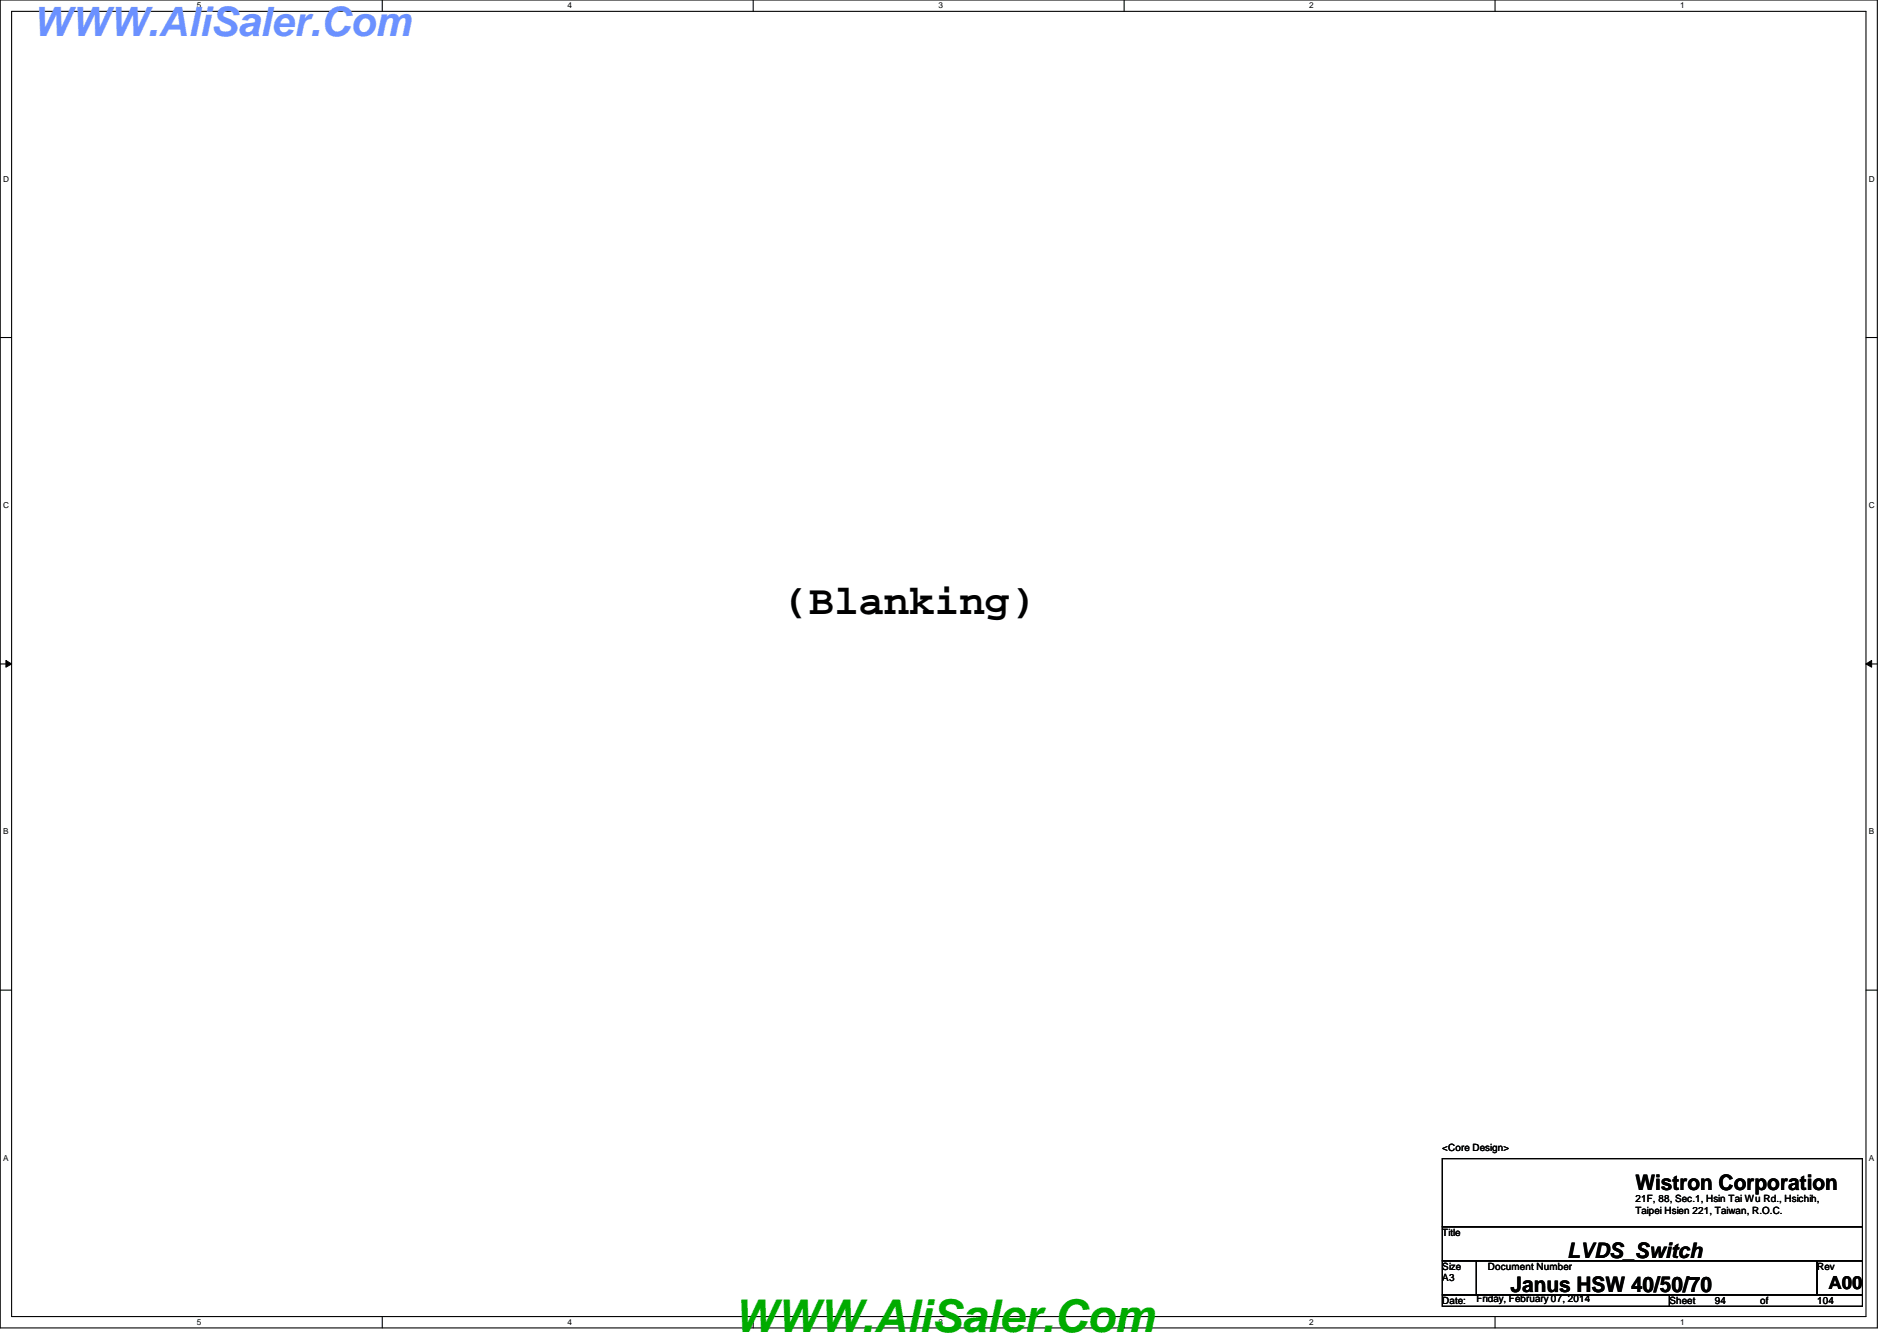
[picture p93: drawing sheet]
<svg xmlns="http://www.w3.org/2000/svg" width="297mm" height="210mm" viewBox="0 0 297 210" stroke-linecap="round" stroke-linejoin="round" font-family="sans-serif">
<defs><g id="words">
<text font-size="7.1" fill="#00ab00" x="114.9" y="208.6">WWW.AliSaler.Com</text>
<text font-size="6.6" x="122.7" y="96.2">(Blanking)</text>
<text font-size="6.3" fill="#6b91ff" x="5.1" y="5.6">WWW.AliSaler.Com</text>
<g font-size="3.3">
<text x="256.1" y="186.3">Wistron Corporation</text>
<text x="245.4" y="196.8">LVDS_Switch</text>
<text x="236.5" y="202.3">Janus HSW 40/50/70</text>
</g>
<text font-size="2.8" x="286.3" y="201.8">A00</text>
<g font-size="1.6">
<text x="225.8" y="180.1">&lt;Core Design&gt;</text>
<text x="256.1" y="188.1">21F, 88, Sec.1, Hsin Tai Wu Rd., Hsichih,</text>
<text x="256.1" y="189.9">Taipei Hsien 221, Taiwan, R.O.C.</text>
<text x="225.8" y="193.5">Title</text>
<text x="225.8" y="198.8">Size</text>
<text x="225.8" y="200.6">A3</text>
<text x="231.2" y="203.8">Friday, February 07, 2014</text>
<text x="233" y="198.8">Document Number</text>
<text x="284.5" y="198.8">Rev</text>
<text x="225.8" y="204.1">Date:</text>
<text x="261.4" y="204.1">Sheet</text>
<text x="268.5" y="204.1">94</text>
<text x="275.6" y="204.1">of</text>
<text x="284.5" y="204.1">104</text>
</g>
<g font-size="1.3">
<text x="30.8" y="1.3">5</text>
<text x="88.9" y="1.3">4</text>
<text x="146.9" y="1.3">3</text>
<text x="205" y="1.3">2</text>
<text x="263.1" y="1.3">1</text>
<text x=".5" y="28.4">D</text>
<text x="292.6" y="28.4">D</text>
<text x=".5" y="79.5">C</text>
<text x="292.6" y="79.5">C</text>
<text x=".5" y="130.6">B</text>
<text x="292.6" y="130.6">B</text>
<text x=".5" y="181.7">A</text>
<text x="292.6" y="181.7">A</text>
<text x="30.8" y="207.4">5</text>
<text x="88.9" y="207.4">4</text>
<text x="146.9" y="207.4">3</text>
<text x="205" y="207.4">2</text>
<text x="263.1" y="207.4">1</text>
</g>
</g></defs>
<path d="M0 0h294v207.9h-294zM1.8 1.8h290.4v204.3h-290.4z" fill="none" stroke="#000" stroke-width=".17"/>
<g fill="#fff">
<path d="M30.8 .2h.7v1.4h-.7z"/>
<path d="M30.8 206.2h.7v1.4h-.7z"/>
</g>
<path d="M59.9 0v1.8M59.9 206.1v1.8" fill="none" stroke="#000" stroke-width=".17"/>
<g fill="#fff">
<path d="M88.9 .2h.6v1.4h-.6z"/>
<path d="M88.9 206.2h.6v1.4h-.6z"/>
</g>
<path d="M117.9 0v1.8M117.9 206.1v1.8" fill="none" stroke="#000" stroke-width=".17"/>
<g fill="#fff">
<path d="M146.9 .2h.7v1.4h-.7z"/>
<path d="M146.9 206.2h.7v1.4h-.7z"/>
</g>
<path d="M176 0v1.8M176 206.1v1.8" fill="none" stroke="#000" stroke-width=".17"/>
<g fill="#fff">
<path d="M205 .2h.7v1.4h-.7z"/>
<path d="M205 206.2h.7v1.4h-.7z"/>
</g>
<path d="M234.1 0v1.8M234.1 206.1v1.8" fill="none" stroke="#000" stroke-width=".17"/>
<g fill="#fff">
<path d="M263.1 .2h.7v1.4h-.7z"/>
<path d="M263.1 206.2h.7v1.4h-.7z"/>
<path d="M.5 27.3h.9v1.4h-.9z"/>
<path d="M292.6 27.3h.9v1.4h-.9z"/>
<path d="M.5 78.4h.9v1.4h-.9z"/>
<path d="M292.6 78.4h.9v1.4h-.9z"/>
</g>
<path d="M0 52.8h1.8M292.2 52.8h1.8" fill="none" stroke="#000" stroke-width=".17"/>
<g fill="#fff">
<path d="M.5 129.5h.8v1.4h-.8z"/>
<path d="M292.6 129.5h.9v1.4h-.9z"/>
</g>
<path d="M0 103.9h1.8M292.2 103.9h1.8" fill="none" stroke="#000" stroke-width=".17"/>
<path d="M.9 103.4l.9 .5-.9 .5zM292.2 103.9l.9-.5v1z" fill="#000"/>
<path d="M.9 103.4l.9 .5-.9 .5zM292.2 103.9l.9-.5v1z" fill="none" stroke="#000" stroke-width=".16"/>
<g fill="#fff">
<path d="M.5 180.5h.8v1.4h-.8z"/>
<path d="M292.6 180.5h.9v1.4h-.9z"/>
</g>
<path d="M0 155h1.8M292.2 155h1.8M225.8 181.4h65.8v10.6h-65.8zM225.8 192h65.8v5.4h-65.8zM225.8 197.4h5.4v5.3h-5.4zM231.2 197.4h53.3v5.3h-53.3zM284.5 197.4h7.1v5.3h-7.1zM225.8 202.7h35.6v1.8h-35.6zM261.4 202.7h30.2v1.8h-30.2z" fill="none" stroke="#000" stroke-width=".17"/>
<use href="#words"/>
</svg>
